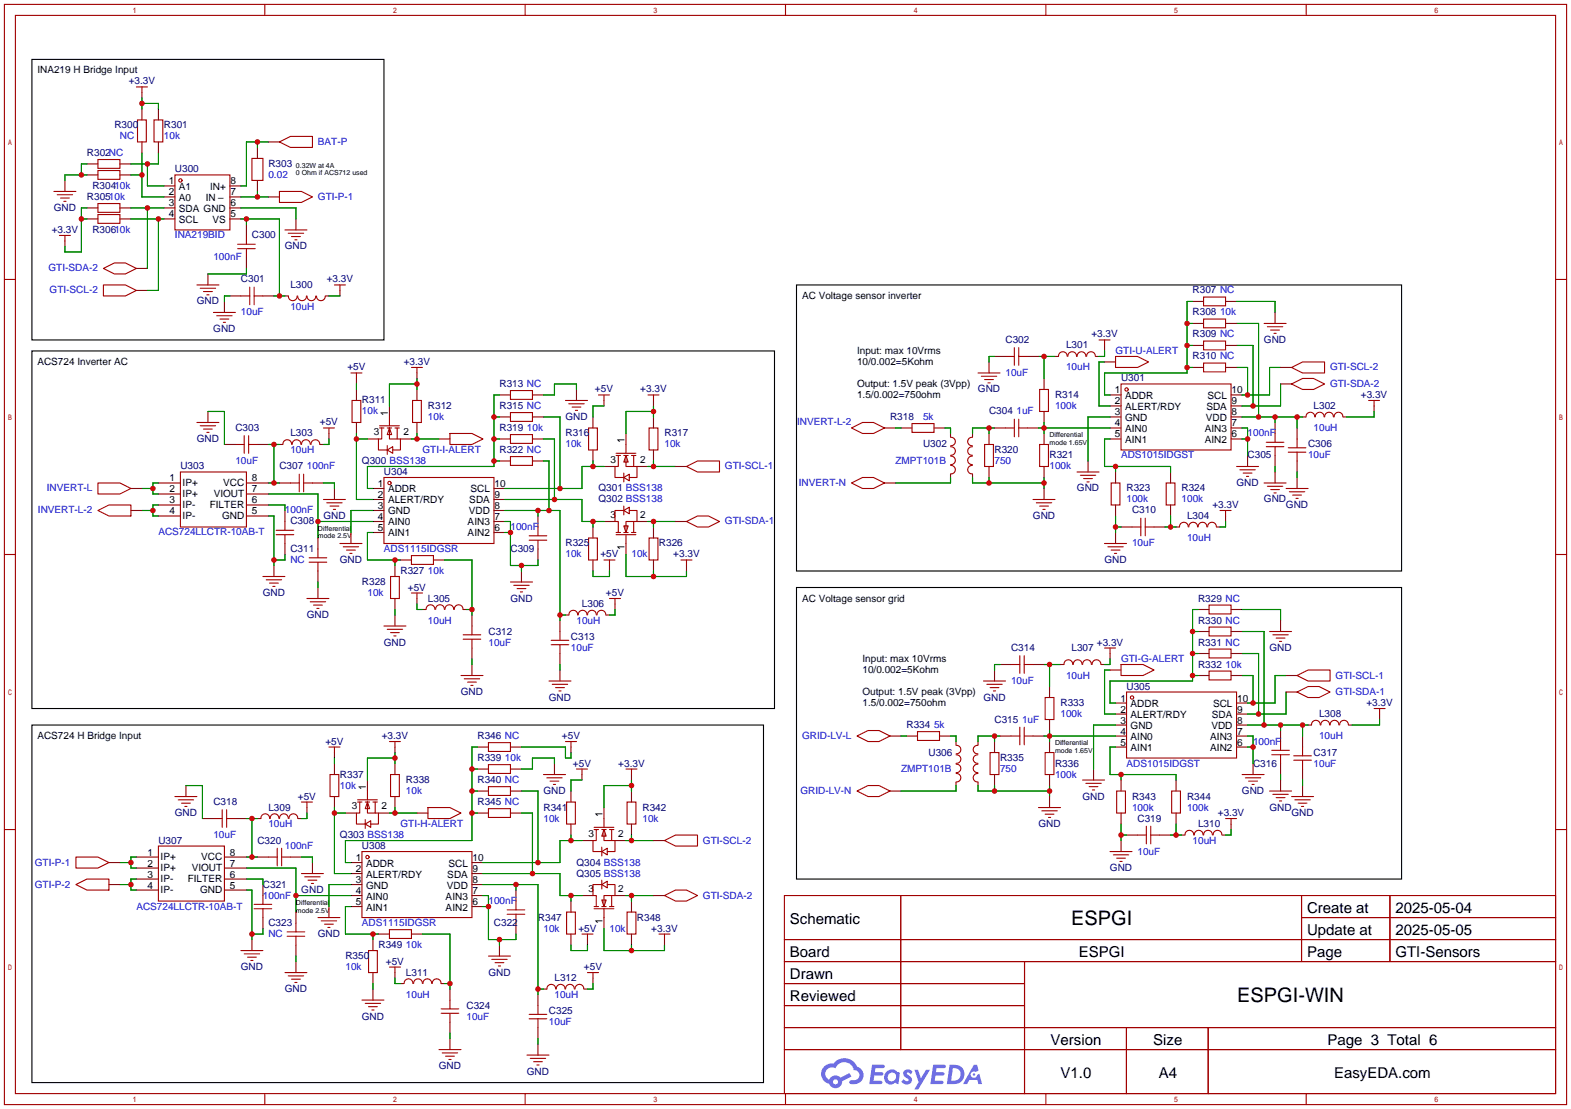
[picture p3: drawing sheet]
<svg xmlns="http://www.w3.org/2000/svg" width="363mm" height="256mm" viewBox="0 0 363 256" stroke-linecap="round" stroke-linejoin="round" font-family="sans-serif">
<defs><g id="words">
<g font-size="4.6">
<text x="247.3" y="213.6">ESPGI</text>
<text x="285.7" y="231.4">ESPGI-WIN</text>
</g>
<g font-size="3.5">
<text x="182.4" y="213.3">Schematic</text>
<text x="301.8" y="210.8">Create at</text>
<text x="301.8" y="215.9">Update at</text>
<text x="322.2" y="210.8">2025-05-04</text>
<text x="322.2" y="215.9">2025-05-05</text>
<text x="182.4" y="221">Board</text>
<text x="249.1" y="221">ESPGI</text>
<text x="301.8" y="221">Page</text>
<text x="322.2" y="221">GTI-Sensors</text>
<text x="182.4" y="226">Drawn</text>
<text x="182.4" y="231.1">Reviewed</text>
<text x="242.6" y="241.3">Version</text>
<text x="266.3" y="241.3">Size</text>
<text x="306.5" y="241.3">Page 3 Total 6</text>
<text x="244.9" y="248.9">V1.0</text>
<text x="267.5" y="248.9">A4</text>
<text x="308" y="248.9">EasyEDA.com</text>
</g>
<g font-size="2.3">
<text x="8.6" y="16.9">INA219 H Bridge Input</text>
<text x="39" y="42.6">1</text>
<text x="39" y="45.1">2</text>
<text x="39" y="47.7">3</text>
<text x="41.3" y="43.9">A1</text>
<text x="41.3" y="46.4">A0</text>
<text x="47.5" y="46.4">IN</text>
<text x="48.5" y="43.9">IN+</text>
<text x="53.2" y="47.7">6</text>
<text x="53.2" y="45.1">7</text>
<text x="53.2" y="42.6">8</text>
<text x="39" y="50.2">4</text>
<text x="41.3" y="48.9">SDA GND</text>
<text x="41.3" y="51.5">SCL</text>
<text x="49.1" y="51.5">VS</text>
<text x="53.2" y="50.2">5</text>
<text x="185.2" y="69">AC Voltage sensor inverter</text>
<text x="197.9" y="81.7">Input: max 10Vrms</text>
<text x="8.6" y="84.3">ACS724 Inverter AC</text>
<text x="197.9" y="84.3">10/0.002=5Kohm</text>
<text x="197.9" y="89.3">Output: 1.5V peak (3Vpp)</text>
<text x="197.9" y="91.9">1.5/0.002=750ohm</text>
<text x="257.4" y="90.8">1</text>
<text x="257.4" y="93.4">2</text>
<text x="257.4" y="95.9">3</text>
<text x="259.8" y="92.1">ADDR</text>
<text x="259.8" y="94.7">ALERT/RDY</text>
<text x="278.5" y="94.7">SDA</text>
<text x="278.8" y="92.1">SCL</text>
<text x="284.4" y="95.9">8</text>
<text x="284.4" y="93.4">9</text>
<text x="284.4" y="90.8">10</text>
<text x="86.3" y="100.5">3</text>
<text x="89.6" y="96" transform="rotate(-90 89.6 96)">1</text>
<text x="93.2" y="100.5">2</text>
<text x="257.4" y="98.5">4</text>
<text x="257.4" y="101">5</text>
<text x="259.8" y="97.2">GND</text>
<text x="259.8" y="99.7">AIN0</text>
<text x="278.2" y="99.7">AIN3</text>
<text x="278.4" y="97.2">VDD</text>
<text x="284.4" y="101">6</text>
<text x="284.4" y="98.5">7</text>
<text x="140.9" y="106.9">3</text>
<text x="144.2" y="102.4" transform="rotate(-90 144.2 102.4)">1</text>
<text x="147.8" y="106.9">2</text>
<text x="259.8" y="102.3">AIN1</text>
<text x="278.2" y="102.3">AIN2</text>
<text x="39.1" y="111.2">1</text>
<text x="39.1" y="113.7">2</text>
<text x="42.2" y="112.2">IP+</text>
<text x="51.5" y="112.2">VCC</text>
<text x="58.2" y="113.7">7</text>
<text x="58.2" y="111.2">8</text>
<text x="87.2" y="112.4">1</text>
<text x="89.6" y="113.7">ADDR</text>
<text x="108.6" y="113.7">SCL</text>
<text x="114.2" y="112.4">10</text>
<text x="39.1" y="116.2">3</text>
<text x="39.1" y="118.8">4</text>
<text x="42.2" y="114.7">IP+</text>
<text x="42.2" y="117.3">IP-</text>
<text x="42.2" y="119.8">IP-</text>
<text x="48.4" y="117.3">FILTER</text>
<text x="49.3" y="114.7">VIOUT</text>
<text x="51.3" y="119.8">GND</text>
<text x="58.2" y="118.8">5</text>
<text x="58.2" y="116.2">6</text>
<text x="87.2" y="115">2</text>
<text x="87.2" y="117.5">3</text>
<text x="89.6" y="116.2">ALERT/RDY</text>
<text x="89.6" y="118.8">GND</text>
<text x="108.2" y="118.8">VDD</text>
<text x="108.4" y="116.2">SDA</text>
<text x="114.2" y="117.5">8</text>
<text x="114.2" y="115">9</text>
<text x="140.9" y="119.6">3</text>
<text x="147.8" y="119.6">2</text>
<text x="87.2" y="120.1">4</text>
<text x="87.2" y="122.6">5</text>
<text x="89.6" y="121.3">AIN0</text>
<text x="89.6" y="123.9">AIN1</text>
<text x="108" y="123.9">AIN2</text>
<text x="108" y="121.3">AIN3</text>
<text x="114.2" y="122.6">6</text>
<text x="114.2" y="120.1">7</text>
<text x="144.2" y="127" transform="rotate(-90 144.2 127)">1</text>
<text x="185.2" y="138.9">AC Voltage sensor grid</text>
<text x="199.1" y="152.8">Input: max 10Vrms</text>
<text x="199.1" y="155.4">10/0.002=5Kohm</text>
<text x="199.1" y="160.5">Output: 1.5V peak (3Vpp)</text>
<text x="258.7" y="162">1</text>
<text x="285.6" y="162">10</text>
<text x="199.1" y="163">1.5/0.002=750ohm</text>
<text x="258.7" y="164.5">2</text>
<text x="258.7" y="167">3</text>
<text x="261" y="163.2">ADDR</text>
<text x="261" y="165.8">ALERT/RDY</text>
<text x="279.8" y="165.8">SDA</text>
<text x="280.1" y="163.2">SCL</text>
<text x="285.6" y="167">8</text>
<text x="285.6" y="164.5">9</text>
<text x="8.6" y="170.6">ACS724 H Bridge Input</text>
<text x="258.7" y="169.6">4</text>
<text x="258.7" y="172.1">5</text>
<text x="261" y="168.3">GND</text>
<text x="261" y="170.9">AIN0</text>
<text x="261" y="173.4">AIN1</text>
<text x="279.4" y="173.4">AIN2</text>
<text x="279.4" y="170.9">AIN3</text>
<text x="279.7" y="168.3">VDD</text>
<text x="285.6" y="172.1">6</text>
<text x="285.6" y="169.6">7</text>
<text x="84.5" y="182.4" transform="rotate(-90 84.5 182.4)">1</text>
<text x="81.2" y="186.9">3</text>
<text x="88.1" y="186.9">2</text>
<text x="139.1" y="188.7" transform="rotate(-90 139.1 188.7)">1</text>
<text x="34" y="197.5">1</text>
<text x="53.1" y="197.5">8</text>
<text x="135.9" y="193.2">3</text>
<text x="142.7" y="193.2">2</text>
<text x="34" y="200.1">2</text>
<text x="34" y="202.6">3</text>
<text x="37.1" y="198.5">IP+</text>
<text x="37.1" y="201.1">IP+</text>
<text x="37.1" y="203.6">IP-</text>
<text x="43.4" y="203.6">FILTER</text>
<text x="44.3" y="201.1">VIOUT</text>
<text x="46.4" y="198.5">VCC</text>
<text x="53.1" y="202.6">6</text>
<text x="53.1" y="200.1">7</text>
<text x="82.2" y="198.8">1</text>
<text x="82.2" y="201.3">2</text>
<text x="82.2" y="203.9">3</text>
<text x="84.5" y="200.1">ADDR</text>
<text x="84.5" y="202.6">ALERT/RDY</text>
<text x="103.3" y="202.6">SDA</text>
<text x="103.5" y="200.1">SCL</text>
<text x="109.1" y="203.9">8</text>
<text x="109.1" y="201.3">9</text>
<text x="109.1" y="198.8">10</text>
<text x="34" y="205.1">4</text>
<text x="37.1" y="206.2">IP-</text>
<text x="46.2" y="206.2">GND</text>
<text x="53.1" y="205.1">5</text>
<text x="82.2" y="206.4">4</text>
<text x="82.2" y="209">5</text>
<text x="84.5" y="205.1">GND</text>
<text x="84.5" y="207.7">AIN0</text>
<text x="102.9" y="207.7">AIN3</text>
<text x="103.2" y="205.1">VDD</text>
<text x="109.1" y="209">6</text>
<text x="109.1" y="206.4">7</text>
<text x="135.9" y="205.9">3</text>
<text x="142.7" y="205.9">2</text>
<text x="84.5" y="210.2">AIN1</text>
<text x="102.9" y="210.2">AIN2</text>
<text x="139.1" y="213.4" transform="rotate(-90 139.1 213.4)">1</text>
</g>
<g font-size="2.3" fill="#000080">
<text x="29.7" y="19.5">+3.3V</text>
<text x="26.4" y="29.6">R300</text>
<text x="37.8" y="29.6">R301</text>
<text x="20.1" y="36">R302NC</text>
<text x="40.4" y="39.8">U300</text>
<text x="62" y="38.5">R303</text>
<text x="20.1" y="46.2">R30510k</text>
<text x="21.3" y="43.6">R30410k</text>
<text x="11.9" y="53.8">+3.3V</text>
<text x="12.4" y="48.7">GND</text>
<text x="21.3" y="53.8">R30610k</text>
<text x="58.2" y="55">C300</text>
<text x="65.8" y="57.6">GND</text>
<text x="55.6" y="65.2">C301</text>
<text x="75.4" y="65.2">+3.3V</text>
<text x="45.4" y="70.3">GND</text>
<text x="67.1" y="66.5">L300</text>
<text x="275.3" y="67.7">R307 NC</text>
<text x="49.3" y="76.6">GND</text>
<text x="252" y="77.9">+3.3V</text>
<text x="275.3" y="72.8">R308</text>
<text x="275.3" y="77.9">R309 NC</text>
<text x="232.2" y="79.2">C302</text>
<text x="246.1" y="80.4">L301</text>
<text x="275.3" y="83">R310 NC</text>
<text x="291.8" y="79.2">GND</text>
<text x="80.2" y="85.5">+5V</text>
<text x="93.2" y="84.3">+3.3V</text>
<text x="115.3" y="89.3">R313 NC</text>
<text x="258.8" y="88.1">U301</text>
<text x="83.6" y="93.1">R311</text>
<text x="98.8" y="94.4">R312</text>
<text x="115.3" y="94.4">R315 NC</text>
<text x="137.4" y="90.6">+5V</text>
<text x="147.8" y="90.6">+3.3V</text>
<text x="225.8" y="90.6">GND</text>
<text x="228.3" y="95.7">C304</text>
<text x="243.6" y="91.9">R314</text>
<text x="303.3" y="94.4">L302</text>
<text x="314.2" y="91.9">+3.3V</text>
<text x="54.4" y="99.5">C303</text>
<text x="67.1" y="100.8">L303</text>
<text x="73.9" y="98.2">+5V</text>
<text x="115.3" y="99.5">R319</text>
<text x="130.5" y="97">GND</text>
<text x="130.6" y="100.8">R316</text>
<text x="153.4" y="100.8">R317</text>
<text x="205.5" y="97">R318</text>
<text x="45.4" y="102">GND</text>
<text x="83.6" y="107.1">Q300 BSS138</text>
<text x="115.3" y="104.6">R322 NC</text>
<text x="213.1" y="103.3">U302</text>
<text x="229.6" y="104.6">R320</text>
<text x="242.3" y="105.8">R321</text>
<text x="288" y="105.8">C305</text>
<text x="302" y="103.3">C306</text>
<text x="41.7" y="108.4">U303</text>
<text x="64.5" y="108.4">C307</text>
<text x="88.6" y="109.7">U304</text>
<text x="138.2" y="113.5">Q301 BSS138</text>
<text x="248.6" y="113.5">GND</text>
<text x="260.1" y="113.5">R323</text>
<text x="272.8" y="113.5">R324</text>
<text x="285.5" y="112.2">GND</text>
<text x="74.7" y="119.8">GND</text>
<text x="138.2" y="116">Q302 BSS138</text>
<text x="238.5" y="119.8">GND</text>
<text x="261.4" y="118.5">C310</text>
<text x="274.1" y="119.8">L304</text>
<text x="279.9" y="117.3">+3.3V</text>
<text x="291.8" y="116">GND</text>
<text x="296.9" y="117.3">GND</text>
<text x="67.1" y="121.1">C308</text>
<text x="67.1" y="127.4">C311</text>
<text x="78.5" y="130">GND</text>
<text x="117.9" y="127.4">C309</text>
<text x="130.6" y="126.2">R325</text>
<text x="138.6" y="128.7">+5V</text>
<text x="152.1" y="126.2">R326</text>
<text x="155.4" y="128.7">+3.3V</text>
<text x="255" y="130">GND</text>
<text x="60.7" y="137.6">GND</text>
<text x="83.6" y="135.1">R328</text>
<text x="92.5" y="132.5">R327</text>
<text x="94.2" y="136.3">+5V</text>
<text x="139.9" y="137.6">+5V</text>
<text x="70.8" y="142.7">GND</text>
<text x="98.8" y="138.9">L305</text>
<text x="117.8" y="138.9">GND</text>
<text x="134.4" y="140.1">L306</text>
<text x="276.6" y="143.9">R330 NC</text>
<text x="276.6" y="138.9">R329 NC</text>
<text x="88.6" y="149">GND</text>
<text x="112.8" y="146.5">C312</text>
<text x="131.8" y="147.8">C313</text>
<text x="253.2" y="149">+3.3V</text>
<text x="276.6" y="149">R331 NC</text>
<text x="233.4" y="150.3">C314</text>
<text x="247.4" y="150.3">L307</text>
<text x="276.6" y="154.1">R332</text>
<text x="293.1" y="150.3">GND</text>
<text x="106.4" y="160.5">GND</text>
<text x="126.7" y="161.7">GND</text>
<text x="227.1" y="161.7">GND</text>
<text x="260.1" y="159.2">U305</text>
<text x="229.6" y="166.8">C315</text>
<text x="244.9" y="163">R333</text>
<text x="304.5" y="165.5">L308</text>
<text x="315.5" y="163">+3.3V</text>
<text x="75.1" y="171.9">+5V</text>
<text x="88.1" y="170.6">+3.3V</text>
<text x="110.2" y="170.6">R346 NC</text>
<text x="129.7" y="170.6">+5V</text>
<text x="209.3" y="168.1">R334</text>
<text x="78.5" y="179.5">R337</text>
<text x="110.2" y="175.7">R339</text>
<text x="132.3" y="177">+5V</text>
<text x="142.7" y="177">+3.3V</text>
<text x="214.4" y="174.4">U306</text>
<text x="230.9" y="175.7">R335</text>
<text x="243.6" y="177">R336</text>
<text x="289.3" y="177">C316</text>
<text x="303.3" y="174.4">C317</text>
<text x="49.3" y="185.9">C318</text>
<text x="68.8" y="184.6">+5V</text>
<text x="93.7" y="180.8">R338</text>
<text x="110.2" y="180.8">R340 NC</text>
<text x="110.2" y="185.9">R345 NC</text>
<text x="125.5" y="183.3">GND</text>
<text x="249.9" y="184.6">GND</text>
<text x="261.4" y="184.6">R343</text>
<text x="274.1" y="184.6">R344</text>
<text x="286.7" y="183.3">GND</text>
<text x="40.4" y="188.4">GND</text>
<text x="62" y="187.1">L309</text>
<text x="125.5" y="187.1">R341</text>
<text x="148.3" y="187.1">R342</text>
<text x="239.8" y="190.9">GND</text>
<text x="262.6" y="189.7">C319</text>
<text x="276.6" y="190.9">L310</text>
<text x="281.2" y="188.4">+3.3V</text>
<text x="293.1" y="187.1">GND</text>
<text x="298.2" y="188.4">GND</text>
<text x="36.6" y="194.7">U307</text>
<text x="59.4" y="194.7">C320</text>
<text x="78.5" y="193.5">Q303 BSS138</text>
<text x="83.6" y="196">U308</text>
<text x="133.1" y="202.4">Q305 BSS138</text>
<text x="133.1" y="199.8">Q304 BSS138</text>
<text x="256.3" y="201.1">GND</text>
<text x="60.7" y="204.9">C321</text>
<text x="69.6" y="206.2">GND</text>
<text x="62" y="213.8">C323</text>
<text x="114" y="213.8">C322</text>
<text x="124.2" y="212.5">R347</text>
<text x="133.6" y="215.1">+5V</text>
<text x="147.1" y="212.5">R348</text>
<text x="150.4" y="215.1">+3.3V</text>
<text x="73.4" y="216.3">GND</text>
<text x="79.8" y="221.4">R350</text>
<text x="87.4" y="218.9">R349</text>
<text x="55.6" y="224">GND</text>
<text x="89.1" y="222.7">+5V</text>
<text x="93.7" y="225.2">L311</text>
<text x="112.8" y="225.2">GND</text>
<text x="128" y="226.5">L312</text>
<text x="134.8" y="224">+5V</text>
<text x="65.8" y="229">GND</text>
<text x="107.7" y="232.8">C324</text>
<text x="83.5" y="235.4">GND</text>
<text x="126.7" y="234.1">C325</text>
<text x="101.3" y="246.8">GND</text>
<text x="121.6" y="248.1">GND</text>
</g>
<g font-size="2.3" fill="#00f">
<text x="27.7" y="32.2">NC</text>
<text x="37.8" y="32.2">10k</text>
<text x="73.4" y="33.5">BAT-P</text>
<text x="62" y="41.1">0.02</text>
<text x="73.4" y="46.2">GTI-P-1</text>
<text x="40.4" y="55">INA219BID</text>
<text x="11.2" y="62.7">GTI-SDA-2</text>
<text x="49.3" y="60.1">100nF</text>
<text x="11.4" y="67.7">GTI-SCL-2</text>
<text x="67.1" y="71.6">10uH</text>
<text x="55.6" y="72.8">10uF</text>
<text x="281.7" y="72.8">10k</text>
<text x="257.6" y="81.7">GTI-U-ALERT</text>
<text x="232.2" y="86.8">10uF</text>
<text x="246.1" y="85.5">10uH</text>
<text x="307.1" y="89.3">GTI-SDA-2</text>
<text x="307.1" y="85.5">GTI-SCL-2</text>
<text x="83.6" y="95.7">10k</text>
<text x="234.7" y="95.7">1uF</text>
<text x="243.6" y="94.4">100k</text>
<text x="98.8" y="97">10k</text>
<text x="121.7" y="99.5">10k</text>
<text x="184" y="98.2">INVERT-L-2</text>
<text x="213.1" y="97">5k</text>
<text x="288" y="100.8">100nF</text>
<text x="303.3" y="99.5">10uH</text>
<text x="54.4" y="107.1">10uF</text>
<text x="67.1" y="104.6">10uH</text>
<text x="97.5" y="104.6">GTI-I-ALERT</text>
<text x="130.6" y="103.3">10k</text>
<text x="153.4" y="103.3">10k</text>
<text x="206.8" y="107.1">ZMPT101B</text>
<text x="229.6" y="107.1">750</text>
<text x="258.8" y="105.8">ADS1015IDGST</text>
<text x="302" y="105.8">10uF</text>
<text x="10.8" y="113.5">INVERT-L</text>
<text x="70.9" y="108.4">100nF</text>
<text x="167.4" y="108.4">GTI-SCL-1</text>
<text x="184.4" y="112.2">INVERT-N</text>
<text x="242.3" y="108.4">100k</text>
<text x="8.8" y="118.5">INVERT-L-2</text>
<text x="65.8" y="118.5">100nF</text>
<text x="260.1" y="116">100k</text>
<text x="272.8" y="116">100k</text>
<text x="36.6" y="123.6">ACS724LLCTR-10AB-T</text>
<text x="117.9" y="122.4">100nF</text>
<text x="167.4" y="121.1">GTI-SDA-1</text>
<text x="274.1" y="124.9">10uH</text>
<text x="67.1" y="130">NC</text>
<text x="88.6" y="127.4">ADS1115IDGSR</text>
<text x="130.6" y="128.7">10k</text>
<text x="145.8" y="128.7">10k</text>
<text x="261.4" y="126.2">10uF</text>
<text x="84.8" y="137.6">10k</text>
<text x="98.8" y="132.5">10k</text>
<text x="98.8" y="143.9">10uH</text>
<text x="133.1" y="143.9">10uH</text>
<text x="112.8" y="149">10uF</text>
<text x="131.8" y="150.3">10uF</text>
<text x="258.8" y="152.8">GTI-G-ALERT</text>
<text x="283" y="154.1">10k</text>
<text x="233.4" y="157.9">10uF</text>
<text x="246.1" y="156.6">10uH</text>
<text x="308.4" y="160.5">GTI-SDA-1</text>
<text x="308.4" y="156.6">GTI-SCL-1</text>
<text x="236" y="166.8">1uF</text>
<text x="244.9" y="165.5">100k</text>
<text x="185.2" y="170.6">GRID-LV-L</text>
<text x="215.6" y="168.1">5k</text>
<text x="289.3" y="171.9">100nF</text>
<text x="304.5" y="170.6">10uH</text>
<text x="116.6" y="175.7">10k</text>
<text x="208" y="178.2">ZMPT101B</text>
<text x="230.9" y="178.2">750</text>
<text x="243.6" y="179.5">100k</text>
<text x="260.1" y="177">ADS1015IDGST</text>
<text x="303.3" y="177">10uF</text>
<text x="78.5" y="182">10k</text>
<text x="93.7" y="183.3">10k</text>
<text x="184.8" y="183.3">GRID-LV-N</text>
<text x="62" y="190.9">10uH</text>
<text x="92.5" y="190.9">GTI-H-ALERT</text>
<text x="125.5" y="189.7">10k</text>
<text x="148.3" y="189.7">10k</text>
<text x="261.4" y="187.1">100k</text>
<text x="274.1" y="187.1">100k</text>
<text x="49.3" y="193.5">10uF</text>
<text x="65.8" y="196">100nF</text>
<text x="162.3" y="194.7">GTI-SCL-2</text>
<text x="262.6" y="197.3">10uF</text>
<text x="275.3" y="194.7">10uH</text>
<text x="8" y="199.8">GTI-P-1</text>
<text x="8" y="204.9">GTI-P-2</text>
<text x="31.5" y="210">ACS724LLCTR-10AB-T</text>
<text x="60.7" y="207.4">100nF</text>
<text x="112.8" y="208.7">100nF</text>
<text x="162.3" y="207.4">GTI-SDA-2</text>
<text x="83.6" y="213.8">ADS1115IDGSR</text>
<text x="125.5" y="215.1">10k</text>
<text x="140.7" y="215.1">10k</text>
<text x="62" y="216.3">NC</text>
<text x="93.7" y="218.9">10k</text>
<text x="79.8" y="224">10k</text>
<text x="93.7" y="230.3">10uH</text>
<text x="128" y="230.3">10uH</text>
<text x="107.7" y="235.4">10uF</text>
<text x="126.7" y="236.7">10uF</text>
</g>
<g font-size="1.6">
<text x="68.3" y="38.7">0.32W at 4A</text>
<text x="68.3" y="40.5">0 Ohm if ACS712 used</text>
<text x="242.3" y="100.9">Differential</text>
<text x="242.3" y="102.7">mode 1.65V</text>
<text x="73.4" y="122.5">Differential</text>
<text x="73.4" y="124.3">mode 2.5V</text>
<text x="243.6" y="172.1">Differential</text>
<text x="243.6" y="173.8">mode 1.65V</text>
<text x="68.3" y="208.9">Differential</text>
<text x="68.3" y="210.7">mode 2.5V</text>
</g>
</g></defs>
<g fill="none" stroke="#a10000" stroke-width=".25">
<path d="M1 1h360.7v254h-360.7zM3.6 3.6h355.6v248.9h-355.6zM61.1 1v2.6M121.2 1v2.6M181.4 1v2.6M241.5 1v2.6M301.6 1v2.6M1 64.5h2.6M359.2 64.5h2.5M1 128h2.6M359.2 128h2.5M1 191.5h2.6"/>
<path d="M359.2 191.5h2.5M181.1 206.8h178.1v45.7h-178.1zM181.1 216.9h178.1M208 206.8v35.5M300.5 206.8v15.2M300.5 211.8h58.7M320.9 206.8v15.2M181.1 222h178.1M181.1 227.1h55.4M181.1 237.2h178.1M181.1 232.2h55.4M236.5 222v30.5"/>
<path d="M260.1 237.2v15.3M278.9 237.2v15.3M61.1 252.5v2.5M121.2 252.5v2.5M181.1 242.3h178.1M181.4 252.5v2.5M241.5 252.5v2.5M301.6 252.5v2.5"/>
</g>
<g fill="#5487ff">
<path d="M208.8 247.2a1.3 1.3 0 0 1 1.9 .2l-.4 .7a.54 .54 0 0 0-.9-.3l.1 .2a1.28 1.28 0 0 1 .8 2 1.53 1.53 0 0 1-2.2-.2l.5-.6 .8 .4a.31 .31 0 0 0 .4-.3 .31 .31 0 0 0-.3-.3 1.12 1.12 0 0 1-.7-1.8z"/>
<path d="M211.1 247h.9l.6 1.9 1.2-1.9h.9l-2.7 4.5h-.9l1-1.7z"/>
<path d="M201.3 245.8h2.3a.46 .46 0 0 1 .5 .1 .46 .46 0 0 1 .1 .5l-.3 .2h-1.8l-.1 .9h1.6a.4 .4 0 0 1 .4 .5 .4 .4 0 0 1-.5 .3h-1.6l-.2 1.2h1.4a.46 .46 0 0 1 .5 .1 .46 .46 0 0 1 .1 .5l-.4 .2h-2.6z"/>
<path d="M215.4 245.8h2.3a.47 .47 0 0 1 .5 .1 .47 .47 0 0 1 .1 .5l-.3 .2h-1.8l-.1 .9h1.6a.4 .4 0 0 1 .4 .5 .4 .4 0 0 1-.4 .3h-1.7l-.2 1.2h1.4a.46 .46 0 0 1 .5 .1 .46 .46 0 0 1 .1 .5l-.4 .2h-2.6z"/>
<path d="M224.8 245.8h.8l.3 1.4-.6 .3a.75 .75 0 0 0-1.1 .3 .75 .75 0 0 0 .5 1 .75 .75 0 0 0 .9-.6l.5-.3 .6 2.4h-.8l-.3-1h-1.8l-.5 1h-1z"/>
<path d="M219.2 245.8l-.6 4.5h1.5a2.27 2.27 0 0 0 2.6-2.3 2.27 2.27 0 0 0-2.7-2.2zM220 246.6a1.5 1.5 0 0 1 1.8 1.5 1.5 1.5 0 0 1-1.9 1.4h-.3z"/>
<path d="M204.7 247.4a1.6 1.6 0 0 0-.3 2.3 1.6 1.6 0 0 0 2.3 .2l.7 .4 .3-2.5-.1-.3h-.5a1.58 1.58 0 0 0-2.4-.1zM205.3 248a.99 .99 0 0 1 1.6 .5 .99 .99 0 0 1-1.3 1.1 .98 .98 0 0 1-.3-1.6z"/>
<path d="M190.3 246.2a2.37 2.37 0 0 0 1.1 4 1.54 1.54 0 0 0 1.8 1 1.54 1.54 0 0 0 1.2-1.6l2.2-1.1-.5-.8-2 1.1a1.57 1.57 0 0 0-2.7 .5 1.5 1.5 0 0 1-.7-2.1 1.5 1.5 0 0 1 2.2-.6 2.23 2.23 0 0 1 2.3-1.4 2.23 2.23 0 0 1 2 1.9 1.16 1.16 0 0 1 1.2 1 1.16 1.16 0 0 1-1.1 1.3h-.7a.47 .47 0 0 0-.5 .4 .47 .47 0 0 0 .4 .5 2.14 2.14 0 0 0 2.7-1.3 2.14 2.14 0 0 0-1.3-2.8 3.2 3.2 0 0 0-5.5-.7l-1.1 .1zM192.3 249.8a.6 .6 0 0 1 1.2 0 .6 .6 0 0 1-1.2 0z"/>
<circle cx="224.9" cy="248.1" r=".28"/>
</g>
<g fill="none" stroke="#a10000" stroke-width=".25">
<path d="M22.6 39.4h5.1v2h-5.1zM22.6 36.8h5.1v2.1h-5.1zM31.5 20.1h2.5M31.7 27.7h2.1v5.1h-2.1zM32.8 20.1v1.2M35.6 27.7h2v5.1h-2zM58.2 36.6h2.5v5.1h-2.5zM64.5 32.8l2.6-1.3h5v2.5h-5zM12.4 44.2h5.1M13.2 45h3.6M13.7 54.4h2.6M14 45.7h2"/>
<path d="M14.7 46.5h.5M15 54.4v1.2M22.6 49.5h5.1v2.1h-5.1zM22.6 47h5.1v2h-5.1zM40.4 40.4h12.7v12.7h-12.7zM54.9 56.4h4M54.9 57.4h4M56.9 54.4v2M56.9 57.4v2M64.5 44.2h5.1l2.5 1.3-2.5 1.2h-5.1zM65.8 53.1h5.1M66.5 53.8h3.6"/>
<path d="M67.3 54.6h2M68.1 55.4h.5M23.9 62l2.5-1.3h2.6l2.5 1.3-2.5 1.2h-2.6zM23.9 65.8h5.1l2.5 1.3-2.5 1.2h-5.1zM45.5 65.8h5M46.2 66.5h3.6M47 67.3h2M47.8 68.1h.5M49.3 72.1h5.1M50 72.9h3.6M50.8 73.7h2M51.6 74.4h.5"/>
<path d="M55.6 68.3h2.1M57.7 66.3v4.1M58.7 66.3v4.1M58.7 68.3h2M68.6 68.3a1.01 1.01 0 0 1-1 1.1 1.01 1.01 0 0 1-1-1.1M70.8 68.3a1.01 1.01 0 0 1-1.1 1.1 1.01 1.01 0 0 1-1-1.1M72.9 68.3a1.01 1.01 0 0 1-1 1.1 1.01 1.01 0 0 1-1-1.1M75.1 68.3a1.01 1.01 0 0 1-1 1.1 1.01 1.01 0 0 1-1-1.1M77.2 65.8h2.6M78.5 65.8v1.3M253.7 78.5h2.6M255 78.5v1.3"/>
<path d="M277.9 73.7h5.1v2h-5.1zM277.9 78.7h5.1v2.1h-5.1zM277.9 68.6h5.1v2h-5.1zM291.8 74.7h5.1M292.6 75.4h3.6M293.4 76.2h2M294.1 77h.5M45.5 97.5h5M46.2 98.3h3.6M47 99.1h2M47.8 99.8h.5M74.7 98.8h2.5"/>
<path d="M75.9 98.8v1.3M81 86.1h2.6M81.3 92.5h2v5h-2zM82.3 86.1v1.3M87.6 98.8h1M87.6 98.3h4.6M88.1 98.8v2.5h-.7v2.6h2M89.4 98.8h1M89.9 98.8v2.5h2.6v2.6h-1.8M89.9 98.8l.5 1.5h-1zM89.9 96.3v2M91.2 98.8h1"/>
<path d="M91.7 98.8v2.5M95 84.8h2.5M95.2 92.5h2.1v5h-2.1zM96.3 84.8v1.3M117.9 95.2h5v2.1h-5zM117.9 90.2h5v2h-5zM130.6 92.5h5M131.3 93.2h3.6M132.1 94h2M132.8 94.7h.5M135.9 98.8h2v5.1h-2zM138.2 91.2h2.5"/>
<path d="M139.4 91.2v1.3M149.6 91.2h2.5M149.9 98.8h2v5.1h-2zM150.9 91.2v1.3M196.6 98.8l2.5-1.3h2.6l2.5 1.3-2.5 1.3h-2.6zM210.6 97.8h5v2h-5zM225.8 86.1h5.1M226.6 86.9h3.5M227.3 87.6h2.1M228.1 88.4h.5M232.2 98.8h2M232.2 82.3h2"/>
<path d="M234.2 80.3v4M234.2 96.8v4M235.2 98.8h2M235.2 80.3v4M235.2 96.8v4M235.2 82.3h2M240 89.9h2.1v5.1h-2.1zM244.4 82.3a1.01 1.01 0 0 1 1-1.1 1.01 1.01 0 0 1 1 1.1M246.5 82.3a1.01 1.01 0 0 1 1-1.1 1.01 1.01 0 0 1 1.1 1.1M248.7 82.3a1.01 1.01 0 0 1 1-1.1 1.01 1.01 0 0 1 1 1.1M250.9 82.3a1.01 1.01 0 0 1 1-1.1 1.01 1.01 0 0 1 1 1.1M257.6 82.3h5l2.6 1.3-2.6 1.2h-5z"/>
<path d="M258.8 88.6h25.4v15.3h-25.4zM277.9 83.8h5.1v2.1h-5.1zM298.2 88.6l2.5-1.2h2.6l2.5 1.2-2.5 1.3h-2.6zM298.2 84.8l2.5-1.2h5.1v2.5h-5.1zM301.5 96.3a1.01 1.01 0 0 1 1-1.1 1.01 1.01 0 0 1 1.1 1.1M303.7 96.3a1.01 1.01 0 0 1 1-1.1 1.01 1.01 0 0 1 1 1.1M305.8 96.3a1.01 1.01 0 0 1 1-1.1 1.01 1.01 0 0 1 1.1 1.1M308 96.3a1.01 1.01 0 0 1 1-1.1 1.01 1.01 0 0 1 1 1.1M316 92.5h2.5M317.2 92.5v1.2M22.6 111.5h5.1l2.5 1.3-2.5 1.2h-5.1zM22.6 117.9l2.5-1.3h5.1v2.5h-5.1z"/>
<path d="M41.7 109h15.2v12.7h-15.2zM54.4 102.6h2M56.4 100.6v4M57.4 100.6v4M57.4 102.6h2M65.3 102.6a1.01 1.01 0 0 1 1-1.1 1.01 1.01 0 0 1 1 1.1M67.1 111.5h2M67.5 102.6a1.01 1.01 0 0 1 1-1.1 1.01 1.01 0 0 1 1 1.1M69.1 109.5v4M69.6 102.6a1.01 1.01 0 0 1 1-1.1 1.01 1.01 0 0 1 1 1.1M70.1 111.5h2M70.1 109.5v4"/>
<path d="M71.8 102.6a1.01 1.01 0 0 1 1-1.1 1.01 1.01 0 0 1 1 1.1M74.7 115.3h5.1M75.4 116.1h3.6M76.2 116.8h2M77 117.6h.5M88.6 110.2h25.4v15.3h-25.4zM89.4 102.9v2M89.4 103.9l1.3-.8v1.5zM103.9 100.1h5.1l2.5 1.2-2.5 1.3h-5.1zM117.9 100.3h5v2.1h-5zM117.9 105.4h5v2h-5zM142.2 105.2h1.1"/>
<path d="M142.2 104.6h4.6M142.7 105.2v2.5h-.7v2.5h2M144 116.8v2.1M144 117.9h-2v2.5h.7v2.5M144 117.9l1.3-.8v1.5zM144 109.2v2.1M144 110.2l1.3-.7v1.5zM144 105.2h1M144.5 105.2v2.5h2.6v2.5h-1.8M144.5 105.2l.5 1.5h-1zM144.5 102.6v2M145.3 117.9h1.8v2.5h-2.6v2.5"/>
<path d="M145.8 105.2h1M146.3 105.2v2.5M158.5 107.7l2.5-1.3h5.1v2.6h-5.1zM196.6 111.5l2.5-1.3h2.6l2.5 1.3-2.5 1.3h-2.6zM219.5 100.9a.99 .99 0 0 1 1.1 1 .99 .99 0 0 1-1.1 1M219.5 107.4a.99 .99 0 0 1 1.1 1 .99 .99 0 0 1-1.1 1M219.5 103.1a.99 .99 0 0 1 1.1 1 .99 .99 0 0 1-1.1 1M219.5 105.3a.99 .99 0 0 1 1.1 1 .99 .99 0 0 1-1.1 1M224.5 103.1a.99 .99 0 0 0-1.1 1 .99 .99 0 0 0 1.1 1M224.5 105.3a.99 .99 0 0 0-1.1 1 .99 .99 0 0 0 1.1 1M224.5 100.9a.99 .99 0 0 0-1.1 1 .99 .99 0 0 0 1.1 1M224.5 107.4a.99 .99 0 0 0-1.1 1 .99 .99 0 0 0 1.1 1"/>
<path d="M227.3 102.6h2.1v5.1h-2.1zM238.5 115.3h5.1M239.3 116.1h3.5M240 102.6h2.1v5.1h-2.1zM240 116.8h2.1M240.8 117.6h.5M248.7 109h5M249.4 109.7h3.6M250.2 110.5h2M251 111.3h.5M256.5 111.5h2.1v5.1h-2.1zM263.4 119.6v4.1"/>
<path d="M264.4 119.6v4.1M269.2 111.5h2.1v5.1h-2.1zM281.7 117.9h2.5M283 117.9v1.2M285.5 107.7h5.1M286.3 108.5h3.5M287 109.2h2.1M287.8 110h.5M291.8 111.5h5.1M292.4 103.1h4M292.4 102.1h4M292.6 112.3h3.6"/>
<path d="M293.4 113h2M294.1 113.8h.5M294.4 100.1v2M294.4 103.1v2.1M296.9 112.8h5.1M297.4 104.4h4.1M297.4 103.4h4.1M297.7 113.5h3.5M298.4 114.3h2.1M299.2 115.1h.5M299.5 101.3v2.1M299.5 104.4v2"/>
<path d="M60.7 133.1h5.1M61.5 133.9h3.5M62.2 134.6h2.1M63 135.4h.5M63.8 123.4h4M63.8 122.4h4M65.8 120.4v2M65.8 123.4v2.1M70.9 138.2h5M71.4 129.8h4M71.4 128.8h4M71.6 138.9h3.6"/>
<path d="M72.4 139.7h2M73.4 126.7v2.1M73.4 129.8v2M78.5 125.5h5.1M79.2 126.2h3.6M80 127h2M80.8 127.8h.5M90.2 133.1h2v5.1h-2zM95 128.3h5.1v2h-5.1zM95 136.9h2.5M96.3 136.9v1.3M117.9 134.4h5"/>
<path d="M118.6 135.1h3.6M119.4 135.9h2M120.1 136.7h.5M122.2 124.7h4M122.2 123.7h4M124.2 121.7v2M124.2 124.7v2M135.9 124.2h2v5.1h-2zM139.4 129.3h2.6M140.7 129.3v1.3M140.7 138.2h2.6M142 138.2v1.2"/>
<path d="M142.2 122.9h1.1M142.2 123.4h4.6M144 121.4h1l-.5 1.5zM144 122.9h1M144.5 123.4v2.1M145.8 122.9h1M146.3 120.4v2.5M149.9 124.2h2v5.1h-2zM157.2 129.3h2.6M158.5 120.4l2.5-1.3h2.6l2.5 1.3-2.5 1.3h-2.6zM158.5 129.3v1.3M255 125.5h5.1"/>
<path d="M255.8 126.2h3.5M256.5 127h2.1M257.3 127.8h.5M261.4 121.7h2M264.4 121.7h2M272.3 121.7a1.01 1.01 0 0 1 1-1.1 1.01 1.01 0 0 1 1 1.1M274.5 121.7a1.01 1.01 0 0 1 1-1.1 1.01 1.01 0 0 1 1 1.1M276.6 121.7a1.01 1.01 0 0 1 1-1.1 1.01 1.01 0 0 1 1 1.1M278.8 121.7a1.01 1.01 0 0 1 1-1.1 1.01 1.01 0 0 1 1 1.1M279.1 139.7h5.1v2h-5.1zM73.2 140.5h.5M88.6 144.5h5.1"/>
<path d="M89.4 145.3h3.6M90.2 146.1h2M90.9 146.8h.5M100.4 140.7a1.01 1.01 0 0 0-1-1.1 1.01 1.01 0 0 0-1 1.1M102.6 140.7a1.01 1.01 0 0 0-1-1.1 1.01 1.01 0 0 0-1 1.1M104.7 140.7a1.01 1.01 0 0 0-1-1.1 1.01 1.01 0 0 0-1 1.1M106.4 156h5.1M106.9 140.7a1.01 1.01 0 0 0-1-1.1 1.01 1.01 0 0 0-1 1.1M106.9 146.6h4.1M106.9 147.6h4.1M107.2 156.7h3.5M107.9 157.5h2.1"/>
<path d="M108.7 158.2h.5M109 144.5v2.1M109 147.6v2M126.7 157.2h5.1M127.3 148.8h4M127.3 147.8h4M127.5 158h3.6M128.3 158.8h2M129 159.5h.5M129.3 145.8v2M129.3 148.8v2.1M131.3 142a1.01 1.01 0 0 1 1.1-1.1 1.01 1.01 0 0 1 1 1.1"/>
<path d="M133.5 142a1.01 1.01 0 0 1 1-1.1 1.01 1.01 0 0 1 1 1.1M135.7 142a1.01 1.01 0 0 1 1-1.1 1.01 1.01 0 0 1 1 1.1M137.8 142a1.01 1.01 0 0 1 1.1-1.1 1.01 1.01 0 0 1 1 1.1M227.1 157.2h5.1M227.8 158h3.6M228.6 158.8h2M229.4 159.5h.5M233.4 153.4h2.1M235.5 151.4v4M236.5 151.4v4M236.5 153.4h2M245.6 153.4a1.01 1.01 0 0 1 1.1-1.1 1.01 1.01 0 0 1 1 1.1"/>
<path d="M247.8 153.4a1.01 1.01 0 0 1 1-1.1 1.01 1.01 0 0 1 1 1.1M250 153.4a1.01 1.01 0 0 1 1-1.1 1.01 1.01 0 0 1 1 1.1M252.1 153.4a1.01 1.01 0 0 1 1.1-1.1 1.01 1.01 0 0 1 1 1.1M255 149.6h2.6M256.3 149.6v1.3M258.8 153.4h5.1l2.5 1.3-2.5 1.3h-5.1zM260.1 159.8h25.4v15.2h-25.4zM279.1 144.8h5.1v2h-5.1zM279.1 149.9h5.1v2h-5.1zM279.1 154.9h5.1v2.1h-5.1zM293.1 145.8h5.1M293.9 146.6h3.5"/>
<path d="M294.6 147.3h2.1M295.4 148.1h.5M299.5 159.8l2.5-1.3h2.5l2.6 1.3-2.6 1.2h-2.5zM299.5 156l2.5-1.3h5.1v2.5h-5.1zM75.9 172.5h2.6M76.2 178.8h2v5.1h-2zM77.2 172.5v1.2M89.9 171.2h2.6M90.2 178.8h2v5.1h-2zM91.2 171.2v1.3M112.8 176.5h5.1v2.1h-5.1zM112.8 171.5h5.1v2h-5.1z"/>
<path d="M125.5 178.8h5.1M126.2 179.6h3.6M130.6 171.2h2.5M131.8 171.2v1.3M133.1 177.5h2.5M134.4 177.5v1.3M144.5 177.5h2.6M145.8 177.5v1.3M197.9 169.9l2.5-1.2h2.5l2.6 1.2-2.6 1.3h-2.5zM211.8 168.9h5.1v2h-5.1zM220.7 172.1a.99 .99 0 0 1 1.2 1 .99 .99 0 0 1-1.2 .9M220.7 178.6a.99 .99 0 0 1 1.2 1 .99 .99 0 0 1-1.2 .9"/>
<path d="M220.7 174.3a.99 .99 0 0 1 1.2 .9 .99 .99 0 0 1-1.2 1M220.7 176.4a.99 .99 0 0 1 1.2 1 .99 .99 0 0 1-1.2 1M225.8 174.3a.99 .99 0 0 0-1.1 .9 .99 .99 0 0 0 1.1 1M225.8 176.4a.99 .99 0 0 0-1.1 1 .99 .99 0 0 0 1.1 1M225.8 172.1a.99 .99 0 0 0-1.1 1 .99 .99 0 0 0 1.1 .9M225.8 178.6a.99 .99 0 0 0-1.1 1 .99 .99 0 0 0 1.1 .9M228.6 173.7h2v5.1h-2zM233.4 169.9h2.1M235.5 167.9v4.1M236.5 169.9h2M236.5 167.9v4.1M241.3 161h2v5.1h-2z"/>
<path d="M241.3 173.7h2v5.1h-2zM286.8 178.8h5M287.5 179.6h3.6M293.6 174.2h4.1M293.6 173.2h4.1M295.7 171.2v2M295.7 174.2v2.1M298.7 175.5h4.1M298.7 174.5h4.1M300.7 172.5v2M300.7 175.5v2M302.8 167.4a1.01 1.01 0 0 1 1-1.1 1.01 1.01 0 0 1 1 1.1"/>
<path d="M305 167.4a1.01 1.01 0 0 1 1-1.1 1.01 1.01 0 0 1 1 1.1M307.1 167.4a1.01 1.01 0 0 1 1-1.1 1.01 1.01 0 0 1 1 1.1M309.3 167.4a1.01 1.01 0 0 1 1-1.1 1.01 1.01 0 0 1 1 1.1M317.2 163.6h2.6M318.5 163.6v1.2M17.5 197.9h5.1l2.5 1.2-2.5 1.3h-5.1zM36.6 195.3h15.2v12.7h-15.2zM40.4 183.9h5.1M41.1 184.7h3.6M41.9 185.4h2M42.7 186.2h.5M49.3 189h2"/>
<path d="M51.3 186.9v4.1M52.3 186.9v4.1M52.3 189h2.1M60.2 189a1.01 1.01 0 0 1 1-1.1 1.01 1.01 0 0 1 1.1 1.1M62 197.9h2M62.4 189a1.01 1.01 0 0 1 1-1.1 1.01 1.01 0 0 1 1 1.1M64 195.8v4.1M64.5 189a1.01 1.01 0 0 1 1-1.1 1.01 1.01 0 0 1 1.1 1.1M65 197.9h2.1M65 195.8v4.1M66.7 189a1.01 1.01 0 0 1 1-1.1 1.01 1.01 0 0 1 1 1.1M69.6 185.2h2.5"/>
<path d="M70.9 185.2v1.2M82.5 185.2h1.1M82.5 184.7h4.6M83.1 185.2v2.5h-.8v2.5h2M83.6 196.6h25.4v15.2h-25.4zM84.3 189.2v2.1M84.3 190.2l1.3-.7v1.5zM84.3 185.2h1M84.8 185.2v2.5h2.6v2.5h-1.8M84.8 185.2l.5 1.5h-1zM84.8 182.6v2.1M86.1 185.2h1"/>
<path d="M86.6 185.2v2.5M98.8 186.4h5.1l2.5 1.3-2.5 1.3h-5.1zM112.8 181.6h5.1v2h-5.1zM112.8 186.7h5.1v2h-5.1zM127 180.3h2M127.8 181.1h.5M130.8 185.2h2v5h-2zM137.2 191.5h1M137.2 191h4.5M137.7 191.5v2.6h-.8v2.5h2M138.9 195.6v2M138.9 196.6l1.3-.8v1.6z"/>
<path d="M138.9 191.5h1.1M139.4 191.5v2.6h2.6v2.5h-1.8M139.4 191.5l.6 1.5h-1.1zM139.4 189v2M140.7 191.5h1M141.2 191.5v2.6M144.8 185.2h2v5h-2zM153.4 194.1l2.6-1.3h5v2.5h-5zM197.9 182.6l2.5-1.2h2.5l2.6 1.2-2.6 1.3h-2.5zM239.8 186.4h5.1M240.5 187.2h3.6M241.3 188h2"/>
<path d="M242.1 188.7h.5M249.9 180.1h5.1M250.7 180.8h3.6M251.5 181.6h2M252.2 182.4h.5M256.3 196.6h5.1M257 197.4h3.6M257.8 182.6h2v5.1h-2zM257.8 198.1h2M258.6 198.9h.5M262.6 192.8h2.1M264.7 190.8v4"/>
<path d="M265.7 190.8v4M265.7 192.8h2M270.5 182.6h2v5.1h-2zM273.6 192.8a1.01 1.01 0 0 1 1-1.1 1.01 1.01 0 0 1 1 1.1M275.7 192.8a1.01 1.01 0 0 1 1.1-1.1 1.01 1.01 0 0 1 1 1.1M277.9 192.8a1.01 1.01 0 0 1 1-1.1 1.01 1.01 0 0 1 1 1.1M280.1 192.8a1.01 1.01 0 0 1 1-1.1 1.01 1.01 0 0 1 1 1.1M283 189h2.5M284.2 189v1.2M288.3 180.3h2M289.1 181.1h.5M293.1 182.6h5.1"/>
<path d="M293.9 183.4h3.5M294.6 184.2h2.1M295.4 184.9h.5M298.2 183.9h5.1M299 184.7h3.5M299.7 185.4h2.1M300.5 186.2h.5M17.5 204.2l2.6-1.3h5v2.6h-5zM55.6 219.5h5.1M58.7 209.8h4M58.7 208.8h4M60.7 206.8v2"/>
<path d="M60.7 209.8v2M66.3 216.2h4.1M66.3 215.1h4.1M68.3 213.1v2M68.3 216.2v2M69.6 201.7h5.1M70.4 202.4h3.5M71.1 203.2h2.1M71.9 204h.5M73.4 211.8h5.1M74.2 212.6h3.5M74.9 213.4h2.1"/>
<path d="M75.7 214.1h.5M85.1 219.5h2v5h-2zM89.9 214.6h5.1v2.1h-5.1zM117.1 211.1h4.1M117.1 210.1h4.1M119.1 208v2.1M119.1 211.1v2M130.8 210.6h2v5h-2zM134.4 215.6h2.5M135.6 215.6v1.3M137.2 209.3h1M137.2 209.8h4.5"/>
<path d="M138.9 203.2v2M138.9 204.2h-2v2.6h.8v2.5M138.9 204.2l1.3-.7v1.5zM138.9 207.8h1.1l-.6 1.5zM138.9 209.3h1.1M139.4 209.8v2M140.2 204.2h1.8v2.6h-2.6v2.5M140.7 209.3h1M141.2 206.8v2.5M144.8 210.6h2v5h-2zM152.1 215.6h2.6M153.4 206.8l2.6-1.3h2.5l2.5 1.3-2.5 1.2h-2.5z"/>
<path d="M153.4 215.6v1.3M56.4 220.2h3.5M57.1 221h2.1M57.9 221.7h.5M65.8 224.5h5.1M66.5 225.3h3.6M67.3 226.1h2M68.1 226.8h.5M83.6 230.9h5M84.3 231.6h3.6M85.1 232.4h2M85.9 233.2h.5"/>
<path d="M89.9 223.3h2.6M91.2 223.3v1.2M95.3 227.1a1.01 1.01 0 0 0-1-1.1 1.01 1.01 0 0 0-1 1.1M97.5 227.1a1.01 1.01 0 0 0-1-1.1 1.01 1.01 0 0 0-1 1.1M99.7 227.1a1.01 1.01 0 0 0-1-1.1 1.01 1.01 0 0 0-1.1 1.1M101.8 227.1a1.01 1.01 0 0 0-1-1.1 1.01 1.01 0 0 0-1 1.1M101.9 233.9h4M101.9 232.9h4M103.9 230.9v2M103.9 233.9v2.1M112.8 220.7h5.1M113.5 221.5h3.6"/>
<path d="M114.3 222.3h2M115.1 223h.5M122.2 235.2h4M122.2 234.2h4M124.2 232.2v2M124.2 235.2v2M126.3 228.3a1.01 1.01 0 0 1 1-1.1 1.01 1.01 0 0 1 1 1.1M128.4 228.3a1.01 1.01 0 0 1 1-1.1 1.01 1.01 0 0 1 1 1.1M130.6 228.3a1.01 1.01 0 0 1 1-1.1 1.01 1.01 0 0 1 1 1.1M132.8 228.3a1.01 1.01 0 0 1 1-1.1 1.01 1.01 0 0 1 1 1.1M135.6 224.5h2.6M136.9 224.5v1.3"/>
<path d="M101.3 242.3h5.1M102.1 243.1h3.6M102.9 243.8h2M103.6 244.6h.5M121.7 243.6h5M122.4 244.3h3.6M123.2 245.1h2M124 245.9h.5"/>
<circle cx="41.7" cy="41.7" r=".38"/>
<circle cx="260.1" cy="89.9" r=".38"/>
<circle cx="89.9" cy="111.5" r=".38"/>
<circle cx="261.4" cy="161" r=".38"/>
<circle cx="84.8" cy="197.9" r=".38"/>
</g>
<g fill="none" stroke="#870000" stroke-width=".25">
<path d="M20.1 37.8h2.5M27.7 37.8h2.5M32.8 21.3v1.3M32.8 25.1v2.6M32.8 32.8v2.5M36.6 25.1v2.6M36.6 32.8v2.5M59.4 34v2.6M62 32.8h2.5M15 41.7v2.5M15 55.6v1.3M20.1 48h2.5"/>
<path d="M20.1 50.5h2.5M20.1 40.4h2.5M27.7 48h2.5M27.7 50.5h2.5M27.7 40.4h2.5M37.8 42.9h2.6M37.8 45.5h2.6M37.8 48h2.6M37.8 50.5h2.6M53.1 42.9h2.5M53.1 45.5h2.5M53.1 48h2.5"/>
<path d="M53.1 50.5h2.5M56.9 51.8v2.6M56.9 59.4v2.6M59.4 41.7v2.5M62 45.5h2.5M68.3 50.5v2.6M31.5 62h2.5M31.5 67.1h2.5M48 63.2v2.6M51.8 69.6v2.5M53.1 68.3h2.5M60.7 68.3h2.5"/>
<path d="M65.8 68.3h.7M75.2 68.3h.7M78.5 67.1v1.2M255 79.8v1.2M275.3 74.7h2.6M275.3 79.8h2.6M275.3 69.6h2.6M283 74.7h2.5M283 79.8h2.5M283 69.6h2.5M294.4 72.1v2.6M48 95v2.5"/>
<path d="M82.3 87.4v1.2M82.3 89.9v2.6M82.3 97.5v2.6M89.9 93.7v2.6M96.3 86.1v1.3M96.3 89.9v2.6M96.3 97.5v2.6M115.3 91.2h2.6M115.3 96.3h2.6M122.9 91.2h2.6M122.9 96.3h2.6M133.1 89.9v2.6"/>
<path d="M136.9 96.3v2.5M139.4 92.5v1.2M150.9 92.5v1.2M150.9 96.3v2.5M204.2 98.8h2.6M208 98.8h2.6M215.6 98.8h2.6M228.3 83.6v2.5M229.6 98.8h2.6M229.6 82.3h2.6M237.2 98.8h2.6M237.2 82.3h2.6"/>
<path d="M241 87.4v2.5M241 95v2.5M243.6 82.3h.7M253 82.3h.7M255 83.6h2.6M256.3 98.8h2.5M256.3 91.2h2.5M256.3 93.7h2.5M256.3 96.3h2.5M275.3 84.8h2.6M283 84.8h2.5M284.2 98.8h2.6"/>
<path d="M284.2 91.2h2.6M284.2 93.7h2.6M284.2 96.3h2.6M294.4 97.5v2.6M295.7 88.6h2.5M295.7 84.8h2.5M299.5 98.8v2.5M300.7 96.3h.8M310.1 96.3h.8M317.2 93.7v1.3M30.2 112.8h2.6M30.2 117.9h2.6"/>
<path d="M36.6 111.5h5.1M36.6 114h5.1M36.6 116.6h5.1M36.6 119.1h5.1M51.8 102.6h2.6M56.9 111.5h5.1M56.9 114h5.1M56.9 116.6h5.1M56.9 119.1h5.1M59.4 102.6h2.6M64.5 111.5h2.6M64.5 102.6h.8"/>
<path d="M65.8 117.9v2.5M72.1 111.5h2.6M73.9 102.6h.8M75.9 100.1v1.2M77.2 112.8v2.5M84.8 101.3h2.6M86.1 112.8h2.5M86.1 115.3h2.5M86.1 117.9h2.5M92.5 101.3h2.5M101.3 101.3h2.6M114 112.8h2.6"/>
<path d="M114 115.3h2.6M114 117.9h2.6M115.3 101.3h2.6M115.3 106.4h2.6M122.9 101.3h2.6M122.9 106.4h2.6M124.2 119.1v2.6M136.9 103.9v2.5M139.4 107.7h2.6M144.5 100.1v2.5M147.1 107.7h2.5M150.9 103.9v2.5"/>
<path d="M156 107.7h2.5M204.2 111.5h2.6M219.5 100.1v.7M219.5 109.5v.7M224.5 100.1v.7M224.5 109.5v.7M228.3 100.1v2.5M228.3 107.7v2.5M241 100.1v2.5M241 107.7v2.5M241 112.8v2.5M251.2 106.4v2.6"/>
<path d="M256.3 101.3h2.5M257.6 109v2.5M257.6 116.6v2.5M270.3 109v2.5M270.3 116.6v2.5M283 119.1v1.3M284.2 101.3h2.6M288 105.2v2.5M294.4 105.2v2.5M294.4 109v2.5M299.5 106.4v2.6M299.5 110.2v2.6"/>
<path d="M63.2 130.6v2.5M65.8 125.5v2.5M73.4 124.2v2.5M73.4 131.8v2.6M73.4 135.6v2.6M81 122.9v2.6M86.1 120.4h2.5M86.1 122.9h2.5M91.2 130.6v2.5M91.2 138.2v2.5M92.5 129.3h2.5M96.3 138.2v1.2"/>
<path d="M100.1 129.3h2.5M114 120.4h2.6M114 122.9h2.6M120.4 131.8v2.6M124.2 126.7v2.6M136.9 121.7v2.5M136.9 129.3v2.5M139.4 120.4h2.6M140.7 130.6v1.2M142 139.4v1.3M144.5 125.5v2.5M147.1 120.4h2.5"/>
<path d="M150.9 121.7v2.5M150.9 129.3v2.5M156 120.4h2.5M158.5 130.6v1.2M257.6 122.9v2.6M258.8 121.7h2.6M266.4 121.7h2.6M271.5 121.7h.8M280.9 121.7h.8M91.2 142v2.5M97.5 140.7h.8M106.9 140.7h.8"/>
<path d="M109 142v2.5M109 149.6v2.5M109 153.4v2.6M129.3 143.3v2.5M129.3 150.9v2.5M129.3 154.7v2.5M130.6 142h.7M140 142h.7M229.6 154.7v2.5M230.9 153.4h2.5M238.5 153.4h2.5M242.3 158.5v2.5"/>
<path d="M244.9 153.4h.7M254.3 153.4h.7M256.3 154.7h2.5M256.3 150.9v1.2M276.6 156h2.5M276.6 145.8h2.5M276.6 150.9h2.5M276.6 140.7h2.5M284.2 156h2.6M284.2 145.8h2.6M284.2 150.9h2.6M284.2 140.7h2.6"/>
<path d="M295.7 143.3v2.5M296.9 159.8h2.6M296.9 156h2.6M77.2 173.7v1.3M77.2 176.3v2.5M91.2 172.5v1.2M91.2 176.3v2.5M110.2 177.5h2.6M110.2 172.5h2.6M117.9 177.5h2.5M117.9 172.5h2.5M128 176.3v2.5"/>
<path d="M131.8 172.5v1.2M134.4 178.8v1.3M145.8 178.8v1.3M205.5 169.9h2.5M209.3 169.9h2.5M216.9 169.9h2.6M220.7 171.2v.8M225.8 171.2v.8M229.6 171.2v2.5M229.6 178.8v2.6M230.9 169.9h2.5M238.5 169.9h2.5"/>
<path d="M242.3 166.1v2.6M242.3 171.2v2.5M242.3 178.8v2.6M252.5 177.5v2.6M257.6 169.9h2.5M257.6 172.5h2.5M257.6 162.3h2.5M257.6 164.8h2.5M257.6 167.4h2.5M285.5 169.9h2.5M285.5 172.5h2.5M285.5 162.3h2.5"/>
<path d="M285.5 164.8h2.5M285.5 167.4h2.5M289.3 176.3v2.5M295.7 168.7v2.5M295.7 176.3v2.5M300.7 169.9v2.6M300.7 177.5v2.6M302 167.4h.8M311.4 167.4h.8M318.5 164.8v1.3M25.1 199.1h2.6M31.5 197.9h5.1"/>
<path d="M42.9 181.4v2.5M46.7 189h2.6M51.8 197.9h5.1M54.4 189h2.5M59.4 189h.8M59.4 197.9h2.6M67.1 197.9h2.5M68.8 189h.8M70.9 186.4v1.3M72.1 199.1v2.6M77.2 183.9v2.5M79.8 187.7h2.5"/>
<path d="M81 199.1h2.6M84.8 180.1v2.5M87.4 187.7h2.5M91.2 183.9v2.5M96.3 187.7h2.5M109 199.1h2.5M110.2 182.6h2.6M110.2 187.7h2.6M117.9 182.6h2.5M117.9 187.7h2.5M131.8 182.6v2.6M131.8 190.2v2.6"/>
<path d="M134.4 194.1h2.5M139.4 186.4v2.6M142 194.1h2.5M145.8 182.6v2.6M145.8 190.2v2.6M150.9 194.1h2.5M205.5 182.6h2.5M220.7 180.6v.8M225.8 180.6v.8M242.3 183.9v2.5M258.8 180.1v2.5M258.8 187.7v2.5"/>
<path d="M258.8 194.1v2.5M260.1 192.8h2.5M267.7 192.8h2.6M271.5 180.1v2.5M271.5 187.7v2.5M272.8 192.8h.8M282.2 192.8h.8M284.2 190.2v1.3M295.7 180.1v2.5M300.7 181.4v2.5M25.1 204.2h2.6M31.5 200.4h5.1"/>
<path d="M31.5 202.9h5.1M31.5 205.5h5.1M51.8 200.4h5.1M51.8 202.9h5.1M51.8 205.5h5.1M58.2 216.9v2.6M60.7 204.2v2.6M60.7 211.8v2.6M68.3 210.6v2.5M68.3 218.2v2.5M75.9 209.3v2.5M81 201.7h2.6"/>
<path d="M81 204.2h2.6M81 206.8h2.6M81 209.3h2.6M86.1 216.9v2.6M87.4 215.6h2.5M95 215.6h2.5M109 201.7h2.5M109 204.2h2.5M109 206.8h2.5M109 209.3h2.5M115.3 218.2v2.5M119.1 205.5v2.5"/>
<path d="M119.1 213.1v2.5M131.8 208v2.6M131.8 215.6v2.6M134.4 206.8h2.5M135.6 216.9v1.3M139.4 211.8v2.6M142 206.8h2.5M145.8 208v2.6M145.8 215.6v2.6M150.9 206.8h2.5M153.4 216.9v1.3M68.3 222v2.5"/>
<path d="M86.1 224.5v2.6M86.1 228.3v2.6M91.2 224.5v1.3M92.5 227.1h.7M101.9 227.1h.7M103.9 228.3v2.6M103.9 236v2.5M103.9 239.8v2.5M124.2 229.6v2.6M124.2 237.2v2.6M125.5 228.3h.7M134.9 228.3h.7"/>
<path d="M136.9 225.8v1.3M124.2 241v2.6"/>
</g>
<g fill="none" stroke="#008700" stroke-width=".25">
<path d="M20.1 37.8h-1.3v2.6M32.8 23.9h3.8v1.2M32.8 35.3v10.2h5M32.8 22.6v2.5M34 37.8v5.1h3.8M36.6 35.3v2.5h-6.4M59.4 32.8v1.2M62 32.8h-5.1v10.1h-1.3M18.8 50.5h1.3M20.1 48h-1.3v10.2h-3.8v-1.3M20.1 40.4h-5.1v1.3M30.2 50.5h7.6"/>
<path d="M30.2 48h7.6M30.2 40.4h2.6M34 48v14M36.6 50.5v16.6h-2.6M55.6 48h12.7v2.5M55.6 50.5h8.9v17.8M55.6 45.5h6.4M56.9 50.5v1.3M59.4 44.2v1.3M53.1 68.3h-1.3v1.3M56.9 62v1.2h-8.9M63.2 68.3h2.6"/>
<path d="M75.9 68.3h2.6M274.1 79.8h1.2M274.1 74.7h1.2M275.3 69.6h-1.2v16.5h-19.1v5.1h1.3M285.5 79.8h3.8v13.9M285.5 69.6h8.9v2.5M285.5 74.7h5.1v21.6M48 95h3.8v7.6M82.3 88.6v1.3M96.3 87.4v2.5M96.3 88.6h-6.4v5.1M114 96.3h1.3"/>
<path d="M115.3 91.2h-1.3v16.5h-29.2v5.1h1.3M125.5 96.3h3.8v16.5M133.1 89.9v-1.3h-5.1v2.6h-2.5M139.4 93.7h-2.5v2.6M150.9 93.7v2.6M150.9 95h-6.4v5.1M206.8 98.8h1.2M218.2 98.8h1.3v1.3M228.3 98.8v1.3M229.6 98.8h-5.1v1.3M229.6 82.3h-1.3v1.3M239.8 98.8h16.5"/>
<path d="M239.8 82.3h3.8M241 82.3v5.1M241 97.5v2.6M255 81v1.3h-1.3M255 83.6h-1.3v10.1h2.6M256.3 96.3h-5.1v10.1M274.1 84.8h1.2M285.5 84.8h2.5v6.4M286.8 98.8h1.2v6.4M286.8 96.3h13.9M294.4 96.3v1.2M295.7 88.6v5.1h-8.9"/>
<path d="M295.7 84.8h-2.6v6.4h-6.3M299.5 96.3v2.5M317.2 95v1.3h-6.3M32.8 112.8h2.5M32.8 117.9h2.5M36.6 111.5h-1.3v2.5h1.3M36.6 116.6h-1.3v2.5h1.3M62 111.5h2.5M62 114h11.4v10.2M62 119.1h1.2v11.5M62 116.6h3.8v1.3M62 102.6h2.5"/>
<path d="M63.2 102.6v8.9M74.7 111.5h2.5v1.3M75.9 101.3v1.3h-1.2M82.3 101.3h2.5M82.3 100.1v15.2h3.8M86.1 117.9h-5.1v5M95 101.3h6.3M96.3 100.1v1.2M114 101.3h1.3M114 106.4h1.3M116.6 117.9h12.7v25.4M116.6 115.3h17.8v5.1h5"/>
<path d="M124.2 117.9v1.2M125.5 101.3h2.5v14M125.5 106.4h1.2v11.5M136.9 106.4v1.3M139.4 107.7h-5v5.1h-17.8M149.6 107.7h6.4M150.9 106.4v1.3M219.5 110.2v1.3h-12.7M224.5 110.2v1.3h16.5M228.3 110.2v1.3M241 110.2v2.6M256.3 101.3h-1.3v6.4h15.3v1.3"/>
<path d="M257.6 107.7v1.3M257.6 119.1v3.8M270.3 119.1v2.6M286.8 101.3h1.2M294.4 107.7v1.3M299.5 109v1.2M65.8 128v1.3h-2.6M73.4 120.4h12.7M73.4 134.4v1.2M86.1 122.9h-1.3v6.4h7.7M91.2 129.3v1.3M96.3 139.4v1.3h1.2"/>
<path d="M102.6 129.3h6.4v12.7M116.6 120.4h1.3v10.2h6.3v-1.3M116.6 122.9h1.3M120.4 130.6v1.2M136.9 120.4v1.3M136.9 131.8v1.3h3.8v-1.3M144.5 128v5.1h14v-1.3M149.6 120.4h6.4M150.9 120.4v1.3M150.9 131.8v1.3M257.6 121.7h1.2M269 121.7h2.5"/>
<path d="M283 120.4v1.3h-1.3M91.2 140.7v1.3M107.7 140.7h1.3M109 152.1v1.3M129.3 153.4v1.3M129.3 142h1.3M142 140.7v1.3h-1.3M230.9 153.4h-1.3v1.3M241 153.4h3.9M242.3 153.4v5.1M256.3 154.7h-1.3v10.1h2.6M256.3 152.1v1.3h-1.3"/>
<path d="M275.3 150.9h1.3M275.3 156h1.3M275.3 145.8h1.3M276.6 140.7h-1.3v16.5h-19v5.1h1.3M286.8 140.7h8.9v2.6M286.8 156h2.5v6.3M286.8 150.9h3.8v13.9M286.8 145.8h5v21.6M296.9 156h-2.5v6.3h-6.4M296.9 159.8v5h-8.9M77.2 175v1.3M91.2 173.7v2.6"/>
<path d="M91.2 175h-6.4v5.1M109 177.5h1.2M110.2 172.5h-1.2v21.6h-29.2v5h1.2M120.4 172.5h10.2v2.5h1.2v-1.3M128 176.3v-1.3h-5.1v2.5h-2.5M208 169.9h1.3M219.5 169.9h1.2v1.3M229.6 169.9v1.3M230.9 169.9h-5.1v1.3M241 169.9h16.6M242.3 168.7v2.5M257.6 172.5h-1.3v6.3h15.2v1.3"/>
<path d="M257.6 167.4h-5.1v10.1M258.8 178.8v1.3M288 169.9h1.3v6.4M288 172.5h1.3M288 167.4h14M295.7 167.4v1.3M295.7 178.8v1.3M300.7 167.4v2.5M318.5 166.1v1.3h-6.3M27.7 199.1h2.5M31.5 197.9h-1.3v2.5h1.3M42.9 181.4h3.8v7.6"/>
<path d="M56.9 197.9h2.5M56.9 189h2.5M58.2 189v8.9M69.6 197.9h2.5v1.2M70.9 187.7v1.3h-1.3M77.2 187.7h2.6M77.2 186.4v15.3h3.8M89.9 187.7h6.4M91.2 186.4v1.3M109 182.6h1.2M109 187.7h1.2M120.4 182.6h3.8v16.5"/>
<path d="M120.4 187.7h2.5v14M131.8 192.8v1.3M134.4 180.1h-2.6v2.5M134.4 194.1h-5.1v5h-17.8M144.5 194.1h6.4M145.8 180.1v2.5M145.8 192.8v1.3M145.8 181.4h-6.4v5M220.7 181.4v1.2h-12.7M225.8 181.4v1.2h16.5M229.6 181.4v1.2M242.3 181.4v2.5"/>
<path d="M258.8 192.8h1.3M258.8 190.2v3.9M270.3 192.8h2.5M271.5 190.2v2.6M284.2 191.5v1.3h-1.2M300.7 180.1v1.3M27.7 204.2h2.5M31.5 202.9h-1.3v2.6h1.3M56.9 200.4h11.4v10.2M56.9 205.5h1.3v11.4M56.9 202.9h3.8v1.3M60.7 214.4v1.2h-2.5"/>
<path d="M68.3 206.8h12.7M81 209.3h-1.2v6.3h7.6M81 204.2h-5.1v5.1M86.1 215.6v1.3M97.5 215.6h6.4v12.7M111.5 206.8h1.3v10.1h6.3v-1.3M111.5 201.7h17.8v5.1h5.1M111.5 204.2h12.7v25.4M111.5 209.3h1.3M115.3 216.9v1.3M119.1 204.2v1.3M131.8 218.2v1.3h3.8v-1.3"/>
<path d="M131.8 206.8v1.2M139.4 214.4v5.1h14v-1.3M144.5 206.8h6.4M145.8 206.8v1.2M145.8 218.2v1.3M68.3 220.7v1.3M86.1 227.1v1.2M91.2 225.8v1.3h1.3M102.6 227.1h1.3M103.9 238.5v1.3M124.2 239.8v1.2M124.2 228.3h1.3"/>
<path d="M136.9 227.1v1.2h-1.3"/>
</g>
<path d="M7.4 13.7h81.2v64.8h-81.2zM183.9 65.8h139.7v66h-139.7zM7.4 81h171.4v82.6h-171.4zM183.9 135.6h139.7v67.3h-139.7zM7.4 167.4h168.9v82.5h-168.9z" fill="none" stroke="#000" stroke-width=".25"/>
<g fill="#c00">
<circle cx="228.3" cy="98.8" r=".63"/>
<circle cx="228.3" cy="111.5" r=".63"/>
<circle cx="241" cy="111.5" r=".63"/>
<circle cx="241" cy="82.3" r=".63"/>
<circle cx="241" cy="98.8" r=".63"/>
<circle cx="289.3" cy="93.7" r=".63"/>
<circle cx="288" cy="91.2" r=".63"/>
<circle cx="299.5" cy="96.3" r=".63"/>
<circle cx="294.4" cy="96.3" r=".63"/>
<circle cx="290.6" cy="96.3" r=".63"/>
<circle cx="257.6" cy="121.7" r=".63"/>
<circle cx="257.6" cy="107.7" r=".63"/>
<circle cx="270.3" cy="121.7" r=".63"/>
<circle cx="145.8" cy="206.8" r=".63"/>
<circle cx="145.8" cy="219.5" r=".63"/>
<circle cx="145.8" cy="194.1" r=".63"/>
<circle cx="145.8" cy="181.4" r=".63"/>
<circle cx="131.8" cy="194.1" r=".63"/>
<circle cx="124.2" cy="199.1" r=".63"/>
<circle cx="112.8" cy="209.3" r=".63"/>
<circle cx="115.3" cy="216.9" r=".63"/>
<circle cx="91.2" cy="187.7" r=".63"/>
<circle cx="91.2" cy="175" r=".63"/>
<circle cx="77.2" cy="187.7" r=".63"/>
<circle cx="68.3" cy="206.8" r=".63"/>
<circle cx="30.2" cy="199.1" r=".63"/>
<circle cx="30.2" cy="204.2" r=".63"/>
<circle cx="58.2" cy="215.6" r=".63"/>
<circle cx="58.2" cy="189" r=".63"/>
<circle cx="58.2" cy="197.9" r=".63"/>
<circle cx="86.1" cy="215.6" r=".63"/>
<circle cx="103.9" cy="227.1" r=".63"/>
<circle cx="109" cy="177.5" r=".63"/>
<circle cx="109" cy="182.6" r=".63"/>
<circle cx="109" cy="187.7" r=".63"/>
<circle cx="131.8" cy="206.8" r=".63"/>
<circle cx="122.9" cy="201.7" r=".63"/>
<circle cx="36.6" cy="50.5" r=".63"/>
<circle cx="34" cy="48" r=".63"/>
<circle cx="18.8" cy="50.5" r=".63"/>
<circle cx="18.8" cy="40.4" r=".63"/>
<circle cx="32.8" cy="40.4" r=".63"/>
<circle cx="34" cy="37.8" r=".63"/>
<circle cx="59.4" cy="45.5" r=".63"/>
<circle cx="59.4" cy="32.8" r=".63"/>
<circle cx="32.8" cy="23.9" r=".63"/>
<circle cx="64.5" cy="68.3" r=".63"/>
<circle cx="56.9" cy="50.5" r=".63"/>
<circle cx="274.1" cy="74.7" r=".63"/>
<circle cx="274.1" cy="79.8" r=".63"/>
<circle cx="274.1" cy="84.8" r=".63"/>
<circle cx="288" cy="101.3" r=".63"/>
<circle cx="229.6" cy="169.9" r=".63"/>
<circle cx="229.6" cy="182.6" r=".63"/>
<circle cx="242.3" cy="182.6" r=".63"/>
<circle cx="242.3" cy="153.4" r=".63"/>
<circle cx="242.3" cy="169.9" r=".63"/>
<circle cx="290.6" cy="164.8" r=".63"/>
<circle cx="289.3" cy="162.3" r=".63"/>
<circle cx="300.7" cy="167.4" r=".63"/>
<circle cx="295.7" cy="167.4" r=".63"/>
<circle cx="291.8" cy="167.4" r=".63"/>
<circle cx="258.8" cy="192.8" r=".63"/>
<circle cx="258.8" cy="178.8" r=".63"/>
<circle cx="271.5" cy="192.8" r=".63"/>
<circle cx="275.3" cy="145.8" r=".63"/>
<circle cx="275.3" cy="150.9" r=".63"/>
<circle cx="275.3" cy="156" r=".63"/>
<circle cx="289.3" cy="172.5" r=".63"/>
<circle cx="150.9" cy="120.4" r=".63"/>
<circle cx="150.9" cy="133.1" r=".63"/>
<circle cx="150.9" cy="107.7" r=".63"/>
<circle cx="150.9" cy="95" r=".63"/>
<circle cx="136.9" cy="107.7" r=".63"/>
<circle cx="129.3" cy="112.8" r=".63"/>
<circle cx="117.9" cy="122.9" r=".63"/>
<circle cx="120.4" cy="130.6" r=".63"/>
<circle cx="96.3" cy="101.3" r=".63"/>
<circle cx="96.3" cy="88.6" r=".63"/>
<circle cx="82.3" cy="101.3" r=".63"/>
<circle cx="73.4" cy="120.4" r=".63"/>
<circle cx="35.3" cy="112.8" r=".63"/>
<circle cx="35.3" cy="117.9" r=".63"/>
<circle cx="63.2" cy="129.3" r=".63"/>
<circle cx="63.2" cy="111.5" r=".63"/>
<circle cx="63.2" cy="102.6" r=".63"/>
<circle cx="91.2" cy="129.3" r=".63"/>
<circle cx="109" cy="140.7" r=".63"/>
<circle cx="114" cy="96.3" r=".63"/>
<circle cx="114" cy="101.3" r=".63"/>
<circle cx="114" cy="106.4" r=".63"/>
<circle cx="129.3" cy="142" r=".63"/>
<circle cx="126.7" cy="117.9" r=".63"/>
<circle cx="124.2" cy="117.9" r=".63"/>
<circle cx="136.9" cy="120.4" r=".63"/>
<circle cx="128" cy="115.3" r=".63"/>
<circle cx="124.2" cy="228.3" r=".63"/>
<circle cx="119.1" cy="204.2" r=".63"/>
</g>
<use href="#words"/>
</svg>
